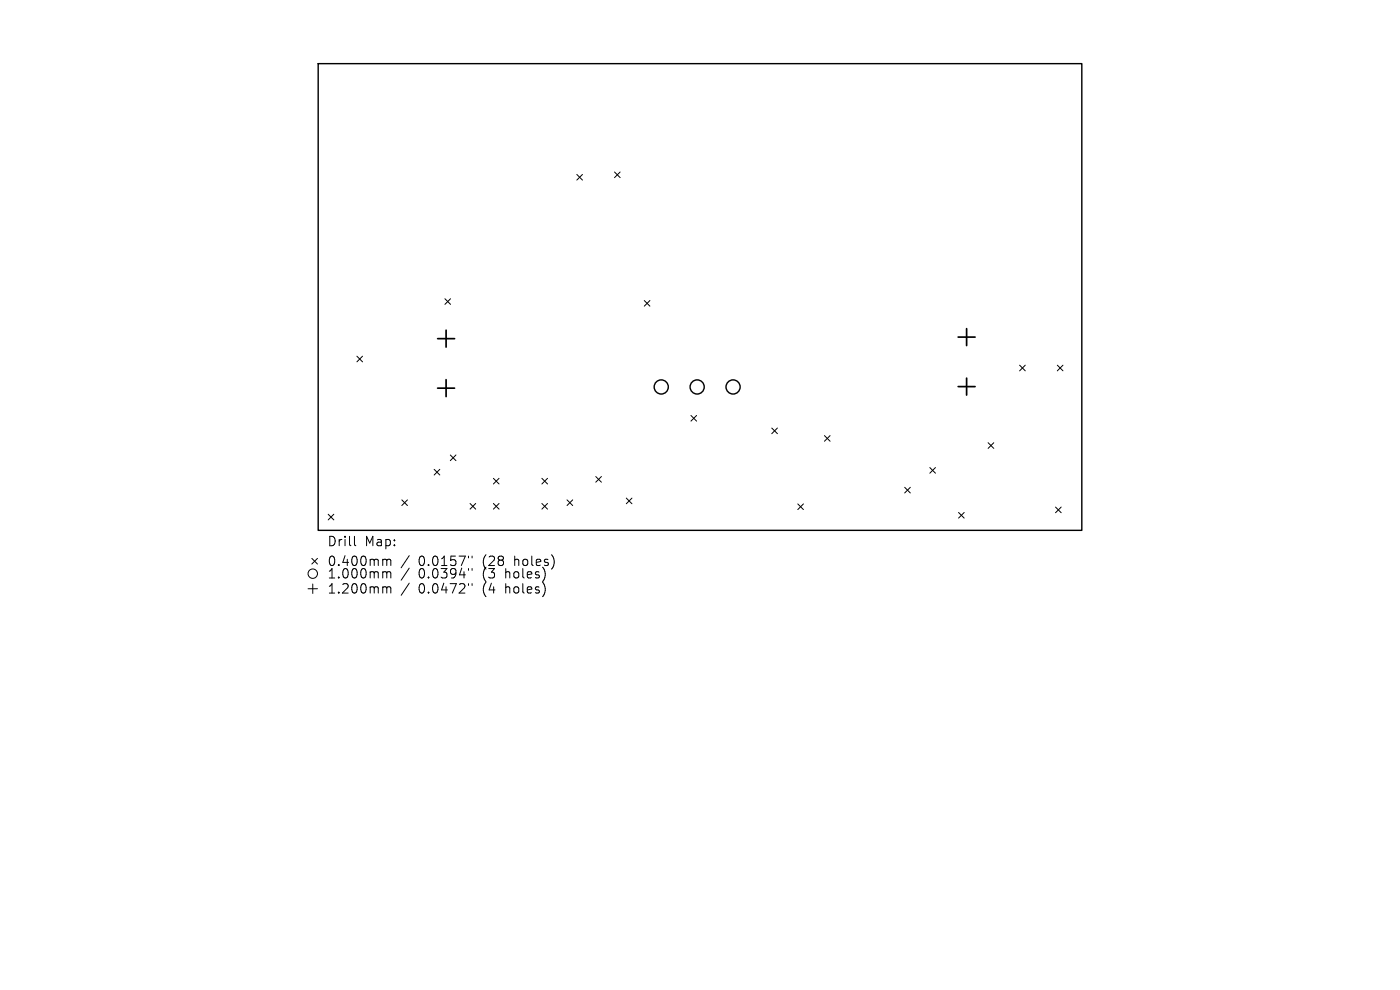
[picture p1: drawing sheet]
<svg xmlns="http://www.w3.org/2000/svg" width="297mm" height="210mm" viewBox="0 0 297 210" stroke-linecap="round" stroke-linejoin="round" font-family="sans-serif">
<defs><g id="words">
<g font-size="2.8">
<text x="69.4" y="116.2">Drill</text>
<text x="77.4" y="116.2">Map:</text>
<text x="69.4" y="120.4">0.400mm</text>
<text x="69.4" y="123">1.000mm</text>
<text x="88.8" y="120.4">0.0157&quot;</text>
<text x="88.8" y="123">0.0394&quot;</text>
<text x="102.5" y="120.4">(28</text>
<text x="102.5" y="123">(3</text>
<text x="107.5" y="123">holes)</text>
<text x="109.4" y="120.4">holes)</text>
<text x="69.4" y="126.2">1.200mm</text>
<text x="88.8" y="126.2">0.0472&quot;</text>
<text x="102.5" y="126.2">(4</text>
<text x="107.5" y="126.2">holes)</text>
</g>
</g></defs>
<g fill="none" stroke="#000" stroke-width=".3">
<path d="M67.5 13.5h162v99h-162z"/>
<circle cx="140.3" cy="82.1" r="1.5"/>
<circle cx="147.9" cy="82.1" r="1.5"/>
<circle cx="155.5" cy="82.1" r="1.5"/>
</g>
<g fill="none" stroke="#000" stroke-width=".21">
<path d="M122.4 37l1.2 1.2M123.6 37l-1.2 1.2M130.4 36.5l1.2 1.2M131.6 36.5l-1.2 1.2M75.7 75.6l1.2 1.2M76.9 75.6l-1.2 1.2M94.4 63.4l1.2 1.2M95.6 63.4l-1.2 1.2M136.7 63.7l1.2 1.2M137.9 63.7l-1.2 1.2M216.3 77.5l1.2 1.2M217.5 77.5l-1.2 1.2"/>
<path d="M224.3 77.5l1.2 1.2M225.5 77.5l-1.2 1.2M92.1 99.6l1.2 1.2M93.3 99.6l-1.2 1.2M95.5 96.5l1.2 1.2M96.7 96.5l-1.2 1.2M146.6 88.1l1.2 1.2M147.8 88.1l-1.2 1.2M163.7 90.8l1.2 1.2M164.9 90.8l-1.2 1.2M174.9 92.4l1.2 1.2M176.1 92.4l-1.2 1.2"/>
<path d="M197.3 99.2l1.2 1.2M198.5 99.2l-1.2 1.2M209.6 93.9l1.2 1.2M210.8 93.9l-1.2 1.2M66.2 118.5l1.2 1.2M67.4 118.5l-1.2 1.2M69.6 109.1l1.2 1.2M70.8 109.1l-1.2 1.2M75.2 113.8v1.7l.3 .3M81.5 118.6h.3l.3 .3M82.1 118.9l.2-.3 .5 .1 .1 1.3M82.1 118.9v1.1"/>
<path d="M85.2 106l1.2 1.2M86.4 106l-1.2 1.2M86.8 117.9l-1.7 2.5M99.4 118v.3M99.7 106.8l1.2 1.2M100.1 118v.3M100.9 106.8l-1.2 1.2M104.7 101.5l1.2 1.2M104.7 106.8l1.2 1.2M105.9 101.5l-1.2 1.2M105.9 106.8l-1.2 1.2M115 101.5l1.2 1.2"/>
<path d="M115 106.8l1.2 1.2M116.2 101.5l-1.2 1.2M116.2 106.8l-1.2 1.2M120.3 106l1.2 1.2M121.5 106l-1.2 1.2M126.4 101.1l1.2 1.2M127.6 101.1l-1.2 1.2M132.9 105.7l1.2 1.2M134.1 105.7l-1.2 1.2M169.2 106.9l1.2 1.2M170.4 106.9l-1.2 1.2M191.9 103.4l1.2 1.2"/>
<path d="M193.1 103.4l-1.2 1.2M203.4 108.7l1.2 1.2M204.6 108.7l-1.2 1.2M223.9 107.6l1.2 1.2M225.1 107.6l-1.2 1.2M65.4 124.9h2M66.4 123.9v2M81.5 121.3l.5 .1 .1 .2M81.5 124.5h.3l.3 .3M82.1 121.6v1M82.1 124.8v1M82.1 121.6l.2-.3 .5 .1 .1 1.2"/>
<path d="M82.1 124.8l.2-.3 .5 .1 .1 1.2M86.8 120.5l-1.7 2.6M86.8 123.7l-1.7 2.6M99.4 120.6v.4M99.4 123.8v.4M100.1 120.6v.4M100.1 123.8v.4"/>
<circle cx="66.4" cy="121.7" r="1"/>
</g>
<path d="M92.8 71.8h3.6M94.6 70v3.6M203.3 71.5h3.6M205.1 69.7v3.6M92.8 82.3h3.6M94.6 80.5v3.6M203.3 82h3.6M205.1 80.2v3.6" fill="none" stroke="#000" stroke-width=".36"/>
<use href="#words"/>
</svg>
